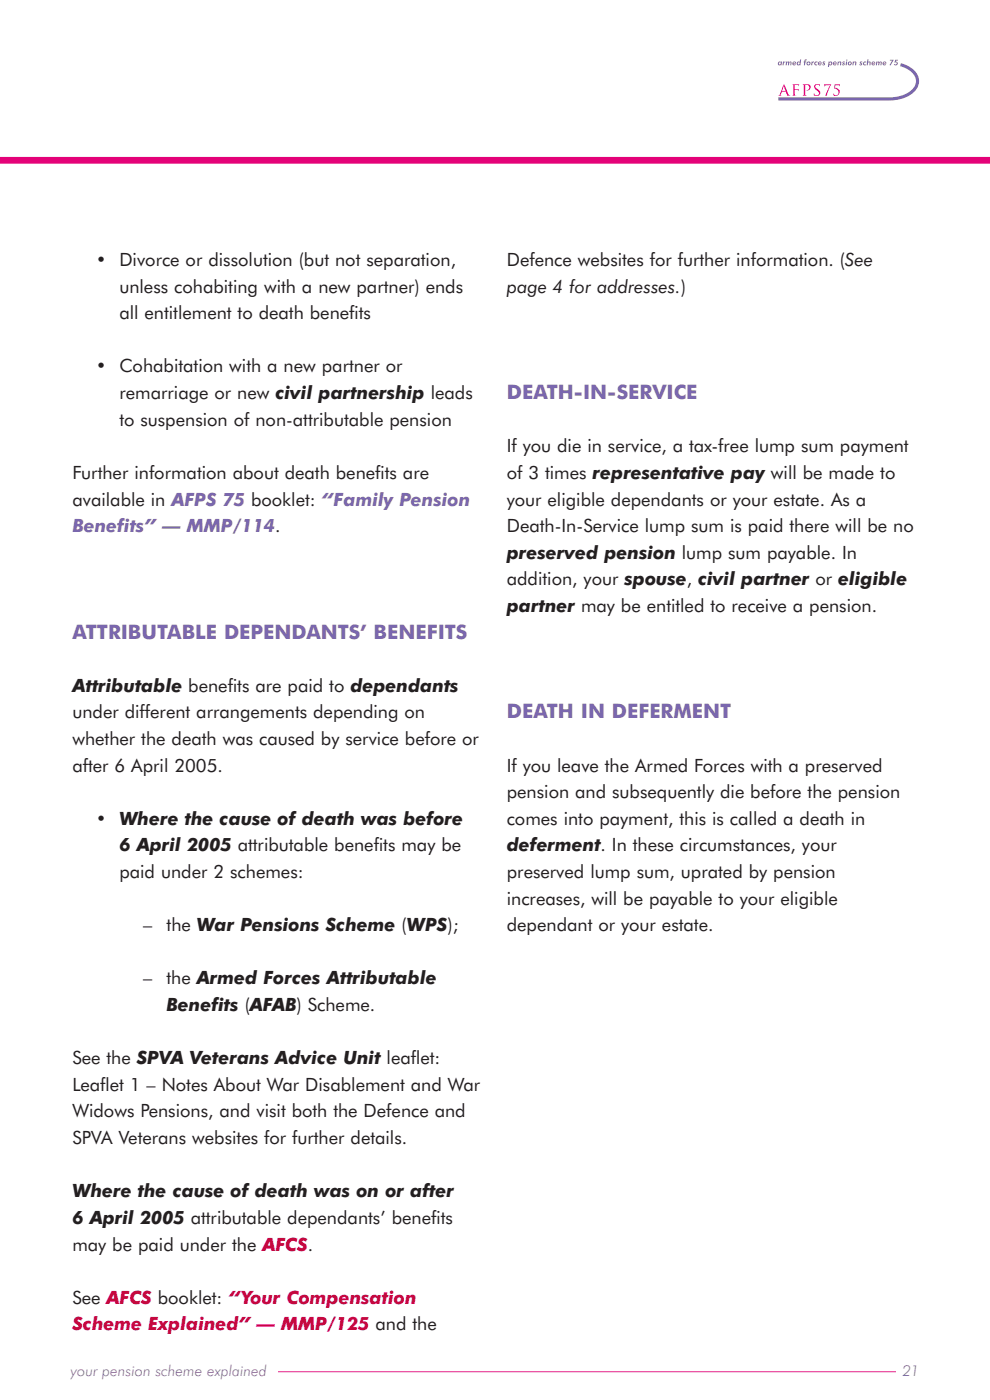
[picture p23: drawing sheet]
<svg xmlns="http://www.w3.org/2000/svg" width="210mm" height="297mm" viewBox="0 0 210 297" stroke-linecap="round" stroke-linejoin="round" font-family="sans-serif">
<defs><g id="words">
<g font-size="4.2" fill="#7a67ae">
<text x="107.5" y="84.7">DEATH-IN-SERVICE</text>
<text x="15.4" y="135.5">ATTRIBUTABLE DEPENDANTS’ BENEFITS</text>
<text x="107.5" y="152.4">DEATH IN DEFERMENT</text>
</g>
<g font-size="3.9" fill="#231f20">
<text x="20.4" y="56.4">• Divorce or dissolution (but not separation,</text>
<text x="107.5" y="56.4">Defence websites for further information. (See</text>
<text x="25.3" y="62.1">unless cohabiting with a new partner) ends</text>
<text x="107.5" y="62.1">page 4 for addresses.)</text>
<text x="25.3" y="67.7">all entitlement to death benef</text>
<text x="74.1" y="67.7">its</text>
<text x="20.4" y="79">• Cohabitation with a new partner or</text>
<text x="25.3" y="84.7">remarriage or new civil partnership leads</text>
<text x="25.3" y="90.3">to suspension of non-attributable pension</text>
<text x="107.5" y="96">If you die in service, a tax-free lump sum payment</text>
<text x="15.4" y="101.6">Further information about death benef</text>
<text x="79.6" y="101.6">its are</text>
<text x="107.5" y="101.6">of 3 times representative pay will be made to</text>
<text x="15.4" y="107.2">available in AFPS 75 booklet: “Family Pension</text>
<text x="107.5" y="107.2">your eligible dependants or your estate. As a</text>
<text x="107.5" y="112.9">Death-In-Service lump sum is paid there will be no</text>
<text x="107.5" y="118.5">preserved pension lump sum payable. In</text>
<text x="107.5" y="124.2">addition, your spouse, civil partner or eligible</text>
<text x="107.5" y="129.8">partner may be entitled to receive a pension.</text>
<text x="15.4" y="146.8">Attributable benef</text>
<text x="48.3" y="146.8">its are paid to dependants</text>
<text x="15.4" y="152.4">under different arrangements depending on</text>
<text x="15.4" y="158">whether the death was caused by service before or</text>
<text x="15.4" y="163.7">after 6 April 2005.</text>
<text x="107.5" y="163.7">If you leave the Armed Forces with a preserved</text>
<text x="107.5" y="169.3">pension and subsequently die before the pension</text>
<text x="20.4" y="175">• Where the cause of death was before</text>
<text x="107.5" y="175">comes into payment, this is called a death in</text>
<text x="25.3" y="180.6">6 April 2005 attributable benef</text>
<text x="79.3" y="180.6">its may be</text>
<text x="107.5" y="180.6">deferment. In these circumstances, your</text>
<text x="25.3" y="186.3">paid under 2 schemes:</text>
<text x="107.5" y="186.3">preserved lump sum, uprated by pension</text>
<text x="107.5" y="191.9">increases, will be payable to your eligible</text>
<text x="30.4" y="197.6">–</text>
<text x="35.4" y="197.6">the War Pensions Scheme (WPS);</text>
<text x="107.5" y="197.6">dependant or your estate.</text>
<text x="30.4" y="208.8">–</text>
<text x="35.3" y="208.8">the Armed Forces Attributable</text>
<text x="35.3" y="214.5">Benef</text>
<text x="44.8" y="214.5">its (AFAB) Scheme.</text>
<text x="15.4" y="225.8">See the SPVA Veterans Advice Unit leaf</text>
<text x="87.1" y="225.8">let:</text>
<text x="15.4" y="231.4">Leaf</text>
<text x="21.3" y="231.4">let 1 – Notes About War Disablement and War</text>
<text x="15.4" y="237.1">Widows Pensions, and visit both the Defence and</text>
<text x="15.4" y="242.7">SPVA Veterans websites for further details.</text>
<text x="15.4" y="254">Where the cause of death was on or after</text>
<text x="15.4" y="259.6">6 April 2005 attributable dependants’ benef</text>
<text x="91.5" y="259.6">its</text>
<text x="15.4" y="265.3">may be paid under the AFCS.</text>
<text x="15.4" y="276.6">See AFCS booklet: “Your Compensation</text>
</g>
<g font-size="3.9" fill="#7a67ae">
<text x="15.4" y="112.9">Benef</text>
<text x="24.9" y="112.9">its” — MMP/114.</text>
</g>
<text font-size="3.9" fill="#c4093e" x="15.4" y="282.2">Scheme Explained” — MMP/125 and the</text>
<g font-size="3.2" fill="#7a67ae">
<text x="15" y="292">your pension scheme explained</text>
<text x="191.4" y="292">21</text>
</g>
</g></defs>
<path d="M-.1 34h210.2" fill="none" stroke="#e40278" stroke-width="1.4" stroke-linecap="butt"/>
<path d="M59 291h131" fill="none" stroke="#e40278" stroke-width=".21"/>
<path d="M165.3 13.3v.3h.3v-.3zM165.2 13.1h.7l-.1 .7h-.7a.5 .5 0 0 1 .1-.7zM166.1 13.1h.2v.1l.3-.2v.3h-.3l-.1 .5h-.2zM166.8 13.1h.2l-.1 .1 .3-.2 .2 .2 .5-.1-.1 .7h-.2v-.6l-.2 .6h-.3v-.6l-.2 .6h-.3zM168.4 13.2l-.1 .2h.4zM168.3 13.1l.2-.1 .3 .2 .1 .3h-.6v.1h.4l.1 .1a.43 .43 0 0 1-.6 .1 .43 .43 0 0 1 .1-.7zM169.3 13.3v.3h.3v-.3zM169.2 13.1l.5 .1v-.6h.2l-.1 1.2h-.7a.5 .5 0 0 1 .1-.7zM170.7 12.7l.4-.1v.2h-.2v.3h.1v.1h-.2l-.1 .6h-.2l.1-.6h-.1v-.1h.1zM171.4 13.3v.3h.2l.1-.3zM171.1 13.5a.44 .44 0 0 1 .8 0 .44 .44 0 0 1-.8 0zM172.2 13.1h.2v.1l.3-.2-.1 .3h-.2l-.1 .5h-.2zM172.9 13.1h.5v.2h-.4l-.1 .2 .2 .2 .3-.1-.2 .3a.39 .39 0 0 1-.5-.4zM173.8 13.2l-.1 .2h.4zM173.7 13.1l.2-.1 .4 .2v.3h-.6l.1 .1h.3l.2 .1a.43 .43 0 0 1-.7 .1 .43 .43 0 0 1 .1-.7zM174.5 13.2l.3-.2 .3 .2-.4 .1 .3 .2-.1 .3-.5-.1 .4-.1-.3-.2zM176 13.3v.3h.3v-.3zM175.8 13.1h.6a.47 .47 0 0 1-.2 .8l-.3-.2-.1 .5h-.2zM177 13.2l-.1 .2h.4zM176.9 13.1l.2-.1 .3 .2 .1 .3h-.6v.1h.4l.1 .1a.43 .43 0 0 1-.6 .1 .43 .43 0 0 1 .1-.7zM177.7 13.1h.7v.7h-.2v-.5l-.1-.1-.1 .1-.2 .5h-.2zM178.7 13.2l.3-.2 .3 .2-.4 .1 .3 .2-.2 .3-.4-.1 .4-.1-.3-.2zM179.5 12.7a.15 .15 0 0 1 .3 0 .15 .15 0 0 1-.3 0zM179.5 13.1h.2l-.1 .7h-.2zM180.1 13.3v.3h.3v-.3zM179.8 13.5a.45 .45 0 0 1 .9 0 .45 .45 0 0 1-.9 0zM180.9 13.1h.7v.7h-.2v-.5l-.1-.1-.1 .1-.2 .5h-.2zM182.4 13.2l.3-.2 .3 .2-.4 .1 .3 .2-.2 .3-.4-.1 .4-.1-.3-.2zM183.3 13.1h.5l-.1 .2h-.4v.2l.2 .2 .2-.1-.1 .3a.39 .39 0 0 1-.6-.4zM184 12.6h.2l-.1 .6 .3-.2 .3 .1-.1 .7h-.2l.1-.5-.2-.1-.1 .1-.1 .5h-.3zM185.2 13.2l-.1 .2h.4zM185.1 13.1l.2-.1 .3 .2 .1 .3h-.6v.1h.4l.1 .1a.43 .43 0 0 1-.7 .1 .43 .43 0 0 1 .2-.7zM185.9 13.1h.2v.1l.2-.2 .3 .2 .4-.1v.7h-.2l-.1-.6-.2 .6h-.2l-.1-.6-.2 .6h-.2zM187.5 13.2l-.1 .2h.4zM187.4 13.1l.2-.1 .4 .2v.3h-.6l.1 .1h.3l.2 .1a.43 .43 0 0 1-.7 .1 .43 .43 0 0 1 .1-.7zM188.8 12.7h.8l-.7 1.2-.2-.1 .5-.9h-.4zM189.9 12.7h.6v.2h-.5v.2h.3a.45 .45 0 0 1 0 .7 .45 .45 0 0 1-.7-.1l.2-.1h.3l.1-.2-.2-.2-.3 .1z" fill="#7a67ae"/>
<path d="M166.2 18.3l-.3 1h.7zM166.3 17.8l1 2.3 .3 .2h-.7l-.3-.9h-.7l-.3 .8 .2 .1h-.8l.4-.2zM168 17.9h1.5l-.1 .4-.1-.2-.7-.1v1l.8-.1-.1 .4a.52 .52 0 0 0-.7-.2 1.13 1.13 0 0 0 .2 1.2h-.8l.3-.2v-1.9l-.1-.2zM170.2 17.9h.5a.96 .96 0 0 1 1.3 .5 .74 .74 0 0 1-1 .8 .6 .6 0 0 0 .7-.7 .6 .6 0 0 0-.9-.4v2l.3 .2h-.8l.2-.2v-1.9v-.2zM172.9 18l.5-.2 .5 .1v.4a.47 .47 0 0 0-.6-.4 .47 .47 0 0 0-.3 .6 1.67 1.67 0 0 1 1 1.4 .88 .88 0 0 1-1.4 .3l.1-.4a.5 .5 0 0 0 .6 .4 .5 .5 0 0 0 .3-.8l-.4-.3a.71 .71 0 0 1-.3-1.1zM174.9 17.9h1.4l-.9 2.3-.3 .2 1-2.3h-1l-.3 .4zM177.1 17.9h1.1l-.1 .4-.1-.2h-.8l-.1 .5a.88 .88 0 0 1 1 1 .88 .88 0 0 1-1.3 .6v-.4a.53 .53 0 0 0 .7 .5 .53 .53 0 0 0 .4-.7 1.18 1.18 0 0 0-.9-.8z" fill="#e40278"/>
<path d="M191 13.7a4.2 4.2 0 0 1 3.6 3.5 3.9 3.9 0 0 1-2.9 3.3l-1.9 .4-1.1 .1h-23.6" fill="none" stroke="#7a67ae" stroke-width=".66" stroke-linecap="butt"/>
<use href="#words"/>
</svg>
